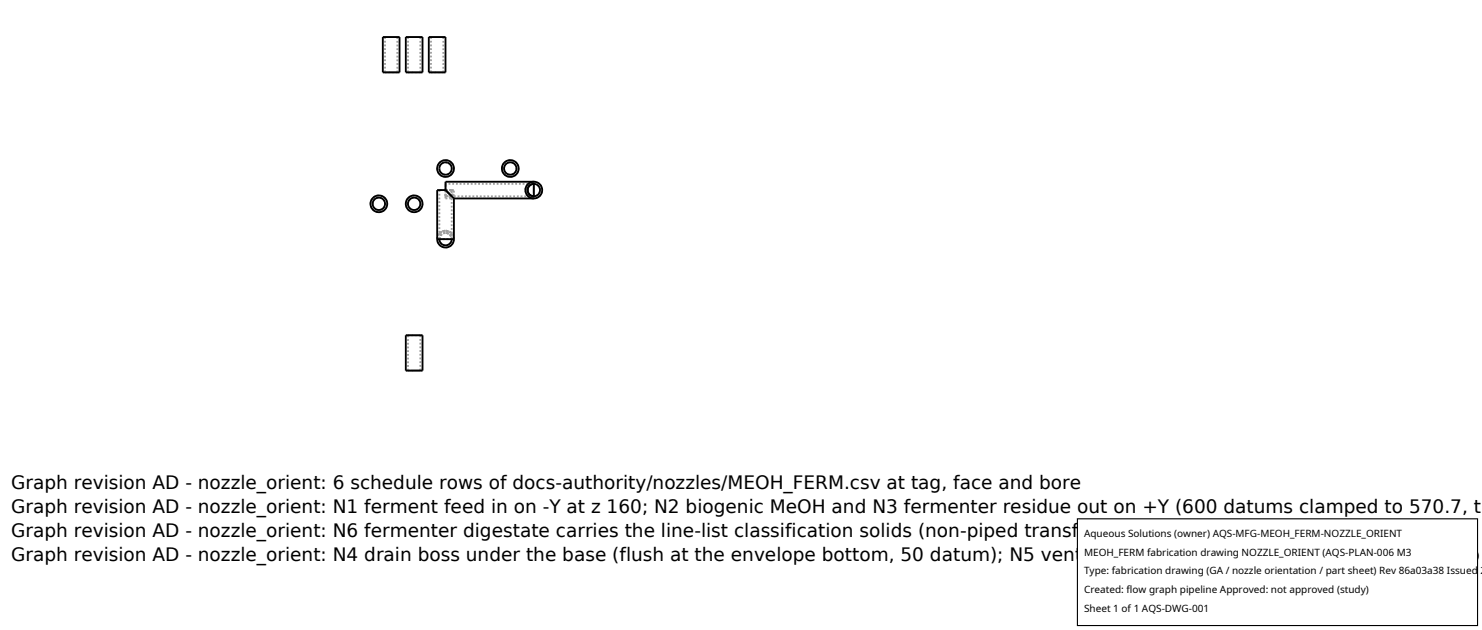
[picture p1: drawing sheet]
<svg xmlns="http://www.w3.org/2000/svg" width="212mm" height="90mm" viewBox="0 0 212 90" stroke-linecap="round" stroke-linejoin="round" font-family="sans-serif">
<defs><g id="words">
<g font-size="2.6">
<text x="1.6" y="69.8">Graph revision AD - nozzle_orient: 6 schedule rows of docs-authority/nozzles/MEOH_FERM.csv at tag, face and bore</text>
<text x="1.6" y="73.3">Graph revision AD - nozzle_orient: N1 ferment feed in on -Y at z 160; N2 biogenic MeOH and N3 fermenter residue out on +Y (600 datums clamped to 570.7, t</text>
<text x="1.6" y="76.7">Graph revision AD - nozzle_orient: N6 fermenter digestate carries the line-list classification solids (non-piped transfer): drawn DN15, bore not calculated (plan</text>
<text x="1.6" y="80.2">Graph revision AD - nozzle_orient: N4 drain boss under the base (flush at the envelope bottom, 50 datum); N5 vent riser on the top head, flush at the envelop</text>
</g>
<g font-size="1.4">
<text x="154.8" y="76.6">Aqueous Solutions (owner) AQS-MFG-MEOH_FERM-NOZZLE_ORIENT</text>
<text x="154.8" y="79.3">MEOH_FERM fabrication drawing NOZZLE_ORIENT (AQS-PLAN-006 M3</text>
<text x="154.8" y="82">Type: fabrication drawing (GA / nozzle orientation / part sheet) Rev 86a03a38 Issued 2</text>
<text x="154.8" y="84.7">Created: flow graph pipeline Approved: not approved (study)</text>
<text x="154.8" y="87.4">Sheet 1 of 1 AQS-DWG-001</text>
</g>
</g></defs>
<g fill="none" stroke="#a0a0a0" stroke-width=".26" stroke-dasharray=".3 .3" stroke-linecap="butt">
<path d="M54.7 5.3h2.4M54.7 10.3h2.4M55 5.3v5M55 5.3h1.8M55 10.3h1.8M56.8 5.3h-1.8M56.8 10.3h-1.8M56.8 10.3v-5M58 5.3h2.3M58 10.3h2.3M58.3 5.3v5M58.3 5.3h1.7"/>
<path d="M58.3 10.3h1.7M60 5.3h-1.7M60 10.3h-1.7M60 10.3v-5M61.2 5.3h2.4M61.2 10.3h2.4M61.6 5.3v5M61.6 5.3h1.7M61.6 10.3h1.7M63.3 5.3h-1.7M63.3 10.3h-1.7M63.3 10.3v-5"/>
<path d="M52.9 29.1l.1-.4 .2-.4 .4-.3 .5-.1 .4 .1 .4 .3 .3 .3 .1 .5-.1 .4-.2 .4-.4 .3-.5 .1-.5-.1-.4-.3-.2-.4-.1-.4M53.2 29.1l.3-.6 .6-.3 .6 .3 .3 .6-.3 .6-.6 .3-.6-.2-.2-.3-.1-.4M58 29.1l.1-.5 .2-.3 .4-.3 .4-.1 .5 .1 .4 .3 .2 .3 .1 .5v.4l-.3 .5-.4 .2-.4 .1-.5-.1-.4-.2-.2-.4-.1-.5M58.3 29.1l.2-.6 .6-.3 .7 .3 .2 .6v.3l-.2 .3-.6 .3-.7-.3-.2-.6M62.4 24.1l.2 .5 .2 .3 .4 .3 .5 .1 .4-.1 .4-.3 .3-.4v-.5l-.1-.4-.3-.4-.4-.3h-.4l-.5 .1-.3 .2-.3 .4-.1 .5M62.4 27.1h1.2M62.4 34.1h.4M62.4 34.1l.2-.5 .2-.3 .4-.3h.5h.4l.4 .3 .3 .4v.5l-.1 .5-.3 .3-.4 .3h-.4l-.5-.1-.3-.2-.3-.4-.1-.5M62.8 24.1l.1 .4 .2 .3 .5 .1h.4l.3-.3 .2-.3v-.5l-.2-.3M62.8 27.1h.8M62.8 27.1v6.2M62.8 33.3v.8"/>
<path d="M62.8 33.3l.4-.2 .4-.1 .5 .1 .4 .2M62.8 33.3l.4-.3h.4h.5l.4 .3M62.8 34.1l.2-.6 .6-.2h.4l.3 .2 .2 .6M62.8 34.1h1.7M62.8 34.1l.2-.6 .6-.2h.3l.4 .2 .2 .6M62.8 34.1l.2-.6 .6-.2h.4l.3 .2 .2 .6-.2 .7-.7 .2-.6-.2-.2-.3v-.4M63.6 25.9v1.2M63.6 33a1.19 1.19 0 0 0-1.2 1.1M63.6 27.1h-.8M63.6 27.9v-.8M63.6 27.9l.4 .1 .5 .3M63.6 27.9v.4"/>
<path d="M63.6 28.3v-.4M63.6 27.1v.9M63.6 28v-.9M63.6 27.1h.9M63.6 27.1h.8M63.6 26.3v.8M63.6 27.1v-.8M63.6 33.3l-.6 .2-.2 .6M63.6 28.3h.9M63.6 28h.9M63.9 23.2h-.3M64.3 23.5l-.5-.3h-.5l-.4 .4-.1 .5"/>
<path d="M64.3 23.5l-.3-.2-.4-.1M64.4 27.1h.4M64.4 27.1l.1 .4 .3 .5M64.5 34.1h-1.7M64.5 34.1v-.8M64.5 28.3l-.5-.3-.4-.1M64.5 28l-.9-.9M64.5 27.1h-.9M64.5 34.1l-.2-.6-.7-.2M64.5 34.1h.3M64.5 33.3v-5M64.5 28v-.9"/>
<path d="M64.8 28.3l-1.2-1.2M64.8 34.1a1.2 1.2 0 0 0-1.2-1.1M64.8 27.1h-.4M64.8 28l-.3-.5-.1-.4M64.8 28v-.9M64.8 28h10.6M71.7 24.1l.1-.5 .2-.4 .4-.2 .4-.1h.5l.4 .3 .3 .4 .1 .5-.1 .4-.3 .4-.4 .3-.4 .1-.4-.1-.4-.3-.3-.4-.1-.4M72 24.1l.3-.7 .6-.2 .6 .2 .2 .3 .1 .4-.3 .6-.6 .2h-.4l-.2-.2-.3-.6M75 27.1a1.2 1.2 0 0 0 1.2 1.2M75.4 27.1l.2 .7 .6 .2M75.4 26.3h-11.8M75.4 26.3l-.2 .3-.2 .5 .1 .5 .3 .4"/>
<path d="M75.4 28h.8M75.4 28l-.3-.4-.1-.4 .1-.5 .3-.4M76.2 25.9v2.4M76.2 25.9a1.2 1.2 0 0 0-1.2 1.2M76.2 26.3v1.7M76.2 26.3h-.8M76.2 26.3l-.6 .2-.2 .6 .2 .6 .3 .3h.3M76.2 26.3l-.6 .2-.2 .6M76.2 28v-1.7M76.2 26.3l.7 .2 .2 .6-.2 .6-.3 .2-.4 .1M76.2 25.9v.4M76.2 28v.3"/>
<path d="M76.2 25.9l.5 .1 .4 .3 .2 .4 .1 .4v.5l-.3 .4-.4 .2-.5 .1M58.3 52.9v-5M58.3 52.9h1.7M58.3 47.9h1.7M60 52.9h-1.7M60 47.9h-1.7M60 47.9v5M60.3 52.9h-2.3M60.3 47.9h-2.3"/>
</g>
<g fill="none" stroke="#000" stroke-width=".26">
<path d="M54.7 5.3h2.4v5h-2.4zM58 5.3h2.3v5h-2.3zM61.2 5.3h2.4v5h-2.4zM62.4 34.1l.1 .5 .3 .4 .3 .2 .5 .1h.5l.4-.3 .2-.3 .1-.6M62.4 34.1h2.4M62.8 34.1l.2 .6 .3 .3h.3l.7-.2 .2-.7M63.6 27.1l.9 .9M63.6 27.1l1.2 1.2M63.6 27.1h-1.2v7M64.8 28.3h11.4M64.8 28.3v5.8M75.6 26.5l.6-.2v1.7l-.5-.1-.3-.4v-.6z"/>
<path d="M76.2 25.9h-12.6v1.2M58 47.9h2.3v5h-2.3z"/>
<circle cx="54.1" cy="29.1" r=".88"/>
<circle cx="54.1" cy="29.1" r="1.19"/>
<circle cx="59.2" cy="29.1" r="1.19"/>
<circle cx="59.2" cy="29.1" r=".88"/>
<circle cx="63.6" cy="24.1" r=".88"/>
<circle cx="63.6" cy="24.1" r="1.19"/>
<circle cx="72.9" cy="24.1" r=".88"/>
<circle cx="72.9" cy="24.1" r="1.19"/>
<circle cx="76.2" cy="27.1" r=".88"/>
<circle cx="76.2" cy="27.1" r="1.19"/>
</g>
<path d="M153.9 74.1h57.1v15.2h-57.1z" fill="#fff" stroke="#000" stroke-width=".16"/>
<use href="#words"/>
</svg>
